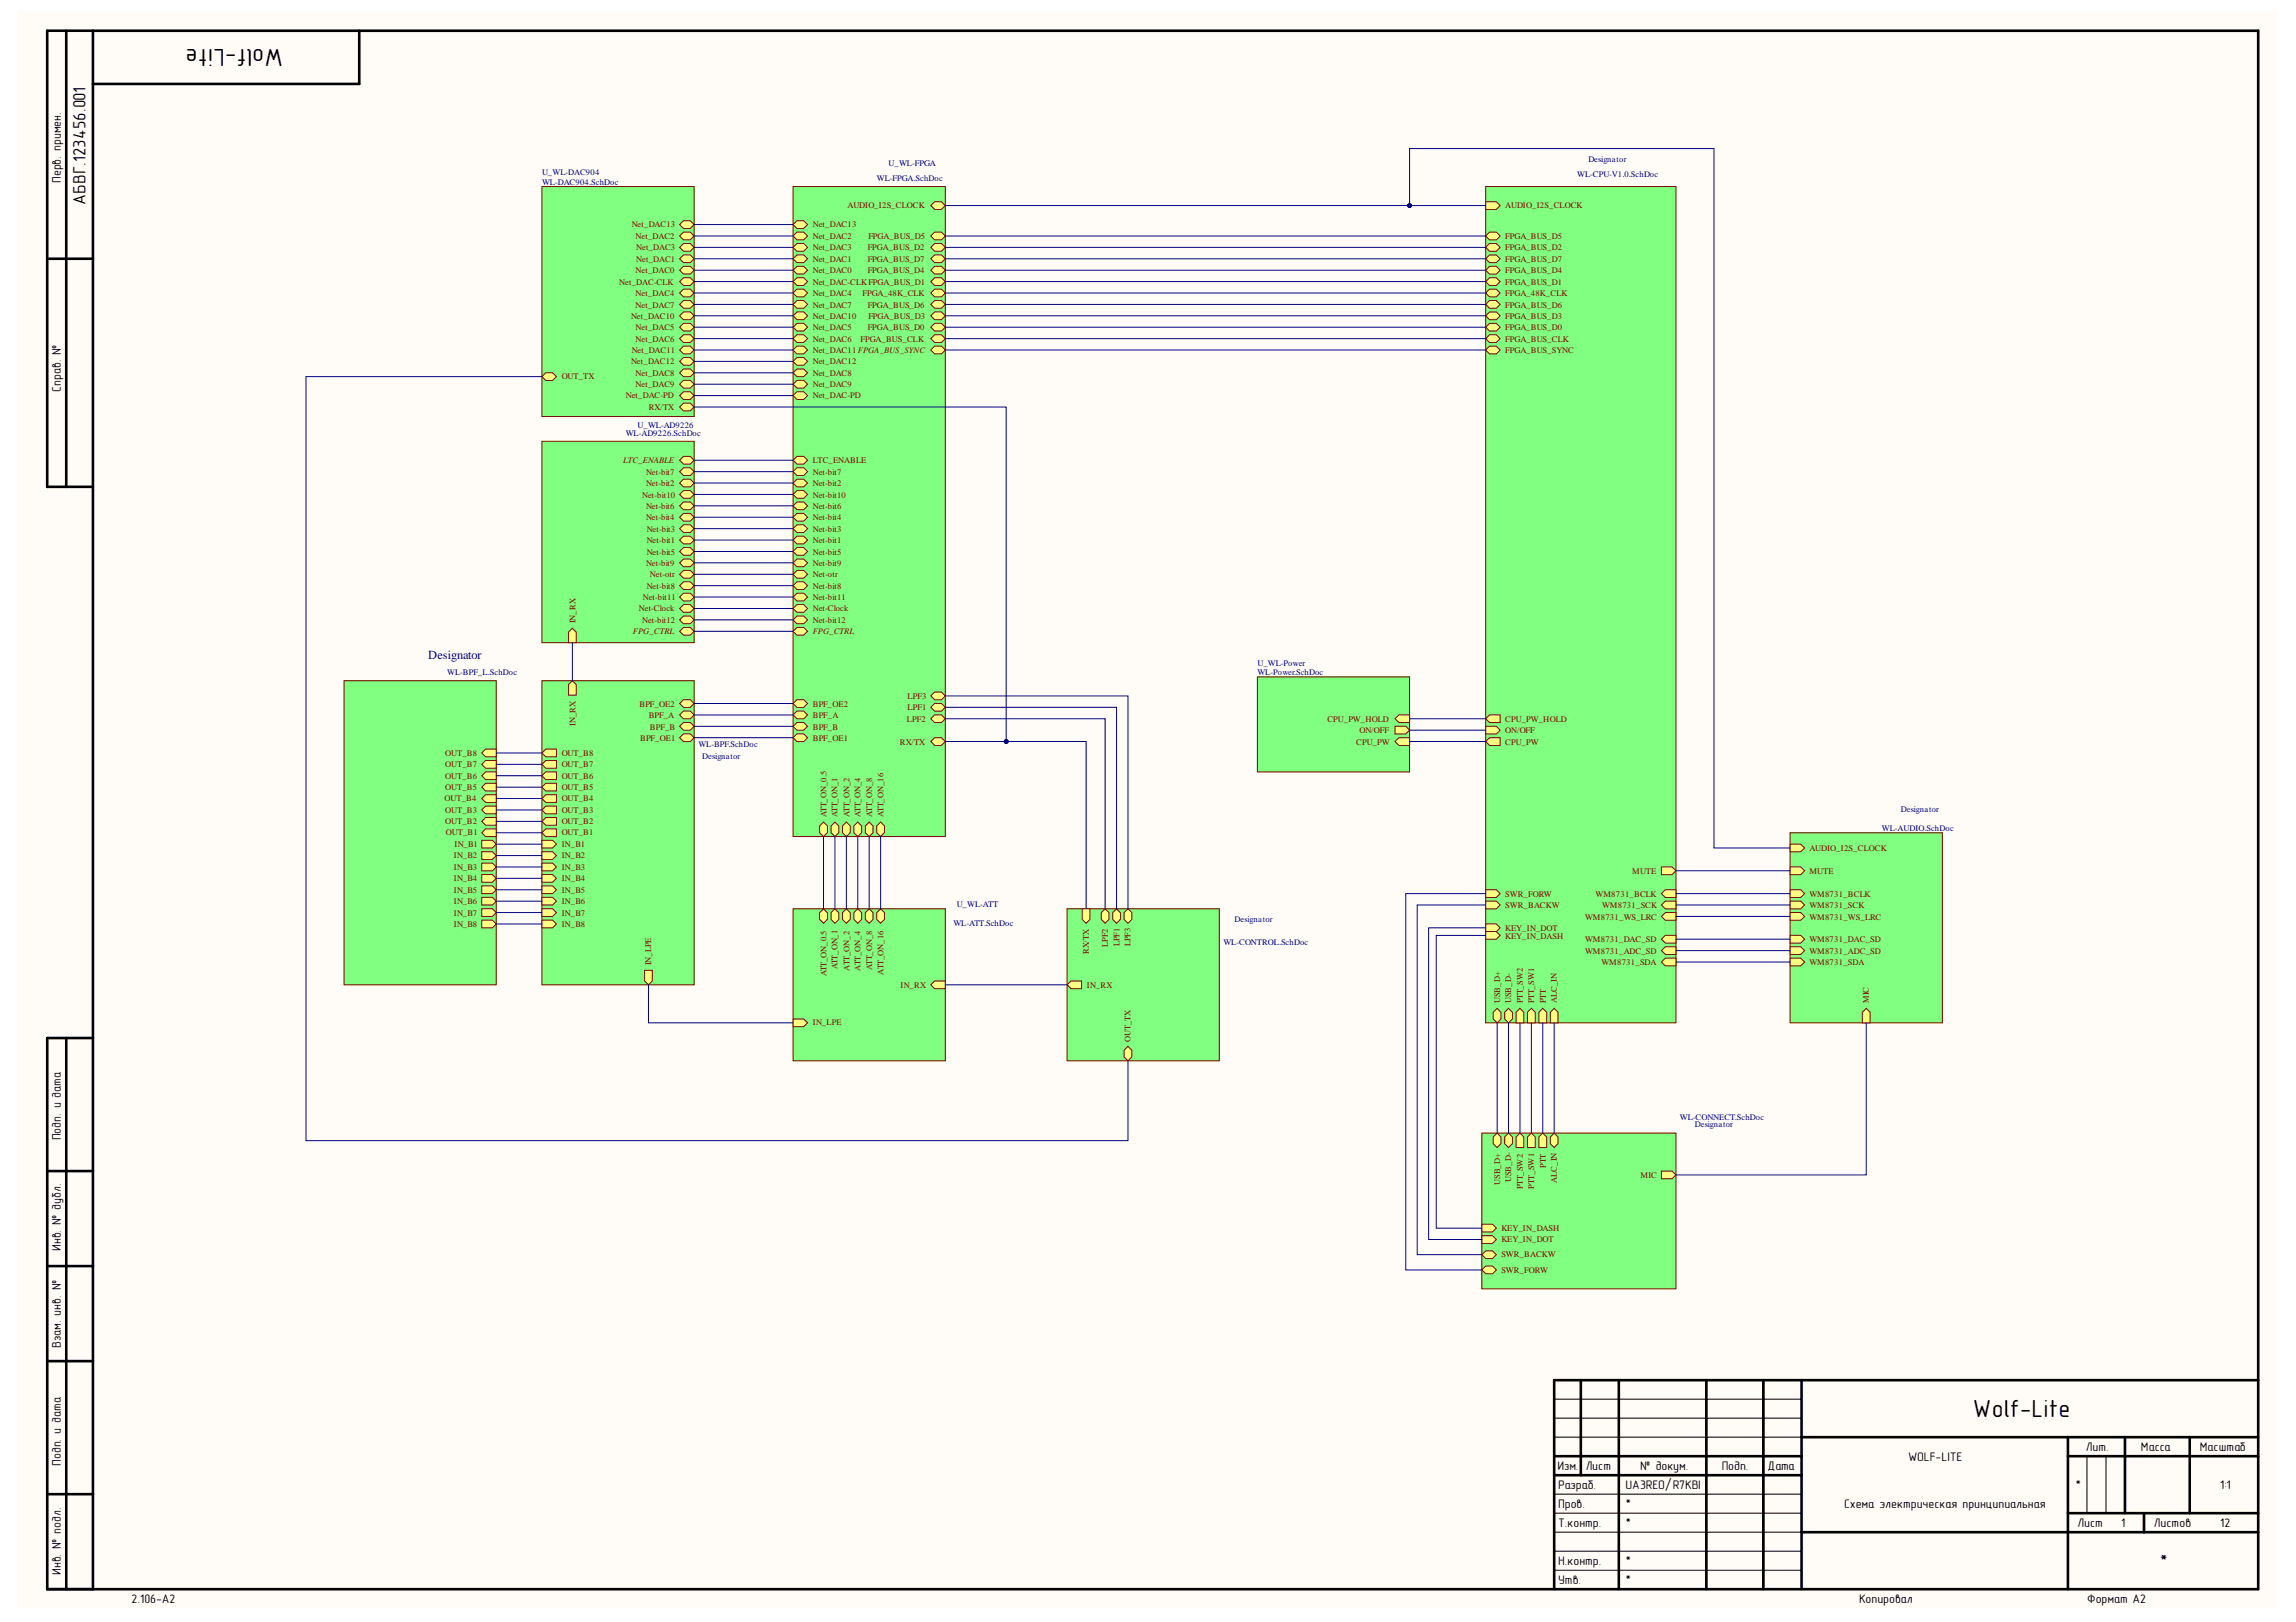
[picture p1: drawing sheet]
<svg xmlns="http://www.w3.org/2000/svg" width="297mm" height="210mm" viewBox="0 0 297 210" stroke-linecap="round" stroke-linejoin="round" font-family="sans-serif">
<defs><g id="words">
<g font-size="3.2">
<text x="36.6" y="6.3" transform="rotate(-180 36.6 6.3)">Wolf-Lite</text>
<text x="255.2" y="183.4">Wolf-Lite</text>
</g>
<g font-size="2.3">
<text x="11.1" y="26.5" transform="rotate(-90 11.1 26.5)">АБВГ.123456.001</text>
<text x="279.4" y="202.8">*</text>
</g>
<g font-size="1.6">
<text x="7.9" y="23.7" transform="rotate(-90 7.9 23.7)">Перв. примен.</text>
<text x="7.9" y="50.7" transform="rotate(-90 7.9 50.7)">Справ. №</text>
<text x="7.9" y="147.6" transform="rotate(-90 7.9 147.6)">Подп. и дата</text>
<text x="7.9" y="161.9" transform="rotate(-90 7.9 161.9)">Инв. № дубл.</text>
<text x="7.9" y="174.4" transform="rotate(-90 7.9 174.4)">Взам. инв. №</text>
<text x="7.9" y="189.7" transform="rotate(-90 7.9 189.7)">Подп. и дата</text>
<text x="201.5" y="190.2">Изм.</text>
<text x="205.2" y="190.2">Лист</text>
<text x="212.2" y="190.2">№ докум.</text>
<text x="222.7" y="190.2">Подп.</text>
<text x="228.7" y="190.2">Дата</text>
<text x="246.9" y="189">WOLF-LITE</text>
<text x="269.9" y="187.7">Лит.</text>
<text x="277" y="187.7">Масса</text>
<text x="284.6" y="187.7">Масштаб</text>
<text x="201.6" y="195.2">Пров.</text>
<text x="201.6" y="197.6">Т.контр.</text>
<text x="201.6" y="192.6">Разраб.</text>
<text x="210.3" y="195.2">*</text>
<text x="210.3" y="197.6">*</text>
<text x="210.3" y="192.6">UA3REO/R7KBI</text>
<text x="238.6" y="195.2">Схема электрическая принципиальная</text>
<text x="268.5" y="192.6">*</text>
<text x="268.8" y="197.6">Лист</text>
<text x="274.4" y="197.6">1</text>
<text x="278.7" y="197.6">Листов</text>
<text x="287.2" y="197.6">12</text>
<text x="287.2" y="192.6">1:1</text>
<text x="7.9" y="203.8" transform="rotate(-90 7.9 203.8)">Инв. № подл.</text>
<text x="201.6" y="202.5">Н.контр.</text>
<text x="210.3" y="202.5">*</text>
<text x="17" y="207.4">2.106-A2</text>
<text x="201.6" y="205">Утв.</text>
<text x="210.3" y="205">*</text>
<text x="240.5" y="207.4">Копировал</text>
<text x="270" y="207.4">Формат А2</text>
</g>
<text font-size="1.6" fill="#000080" x="55.4" y="85.3">Designator</text>
<g font-size="1.1" fill="#000080">
<text x="70.1" y="22.7">U_WL-DAC904</text>
<text x="70.1" y="23.9">WL-DAC904.SchDoc</text>
<text x="113.4" y="23.4">WL-FPGA.SchDoc</text>
<text x="115" y="21.5">U_WL-FPGA</text>
<text x="204.1" y="22.9">WL-CPU-V1.0.SchDoc</text>
<text x="205.5" y="21">Designator</text>
<text x="81" y="56.4">WL-AD9226.SchDoc</text>
<text x="82.5" y="55.4">U_WL-AD9226</text>
<text x="57.9" y="87.3">WL-BPF_L.SchDoc</text>
<text x="162.7" y="86.1">U_WL-Power</text>
<text x="162.7" y="87.3">WL-Power.SchDoc</text>
<text x="90.4" y="96.7">WL-BPF.SchDoc</text>
<text x="90.9" y="98.2">Designator</text>
<text x="243.5" y="107.5">WL-AUDIO.SchDoc</text>
<text x="245.9" y="105.1">Designator</text>
<text x="123.3" y="119.9">WL-ATT.SchDoc</text>
<text x="123.8" y="117.3">U_WL-ATT</text>
<text x="159.7" y="119.4">Designator</text>
<text x="158.3" y="122.3">WL-CONTROL.SchDoc</text>
<text x="217.3" y="144.9">WL-CONNECT.SchDoc</text>
<text x="219.3" y="145.9">Designator</text>
</g>
<g font-size="1.1" fill="#800000">
<text x="81.7" y="29.4">Net_DAC13</text>
<text x="105.2" y="29.4">Net_DAC13</text>
<text x="109.6" y="27">AUDIO_I2S_CLOCK</text>
<text x="194.7" y="27">AUDIO_I2S_CLOCK</text>
<text x="82.2" y="30.9">Net_DAC2</text>
<text x="82.2" y="35.3">Net_DAC0</text>
<text x="82.3" y="32.4">Net_DAC3</text>
<text x="82.3" y="33.9">Net_DAC1</text>
<text x="105.2" y="30.9">Net_DAC2</text>
<text x="105.2" y="32.4">Net_DAC3</text>
<text x="105.2" y="33.9">Net_DAC1</text>
<text x="105.2" y="35.3">Net_DAC0</text>
<text x="112.3" y="32.4">FPGA_BUS_D2</text>
<text x="112.3" y="33.9">FPGA_BUS_D7</text>
<text x="112.3" y="35.3">FPGA_BUS_D4</text>
<text x="112.3" y="30.9">FPGA_BUS_D5</text>
<text x="194.7" y="30.9">FPGA_BUS_D5</text>
<text x="194.7" y="32.4">FPGA_BUS_D2</text>
<text x="194.7" y="33.9">FPGA_BUS_D7</text>
<text x="194.7" y="35.3">FPGA_BUS_D4</text>
<text x="80.1" y="36.9">Net_DAC-CLK</text>
<text x="81.6" y="41.2">Net_DAC10</text>
<text x="82.2" y="38.3">Net_DAC4</text>
<text x="82.2" y="39.8">Net_DAC7</text>
<text x="105.2" y="36.9">Net_DAC-CLKFPGA_BUS_D1</text>
<text x="105.2" y="38.3">Net_DAC4</text>
<text x="105.2" y="39.8">Net_DAC7</text>
<text x="105.2" y="41.2">Net_DAC10</text>
<text x="111.6" y="38.3">FPGA_48K_CLK</text>
<text x="112.3" y="39.8">FPGA_BUS_D6</text>
<text x="112.3" y="41.2">FPGA_BUS_D3</text>
<text x="194.7" y="36.9">FPGA_BUS_D1</text>
<text x="194.7" y="38.3">FPGA_48K_CLK</text>
<text x="194.7" y="39.8">FPGA_BUS_D6</text>
<text x="194.7" y="41.2">FPGA_BUS_D3</text>
<text x="81.6" y="47.2">Net_DAC12</text>
<text x="81.7" y="45.6">Net_DAC11</text>
<text x="82.2" y="42.7">Net_DAC5</text>
<text x="82.2" y="44.2">Net_DAC6</text>
<text x="105.2" y="42.7">Net_DAC5</text>
<text x="105.2" y="44.2">Net_DAC6</text>
<text x="105.2" y="45.6">Net_DAC11 FPGA_BUS_SYNC</text>
<text x="105.2" y="47.2">Net_DAC12</text>
<text x="111.3" y="44.2">FPGA_BUS_CLK</text>
<text x="112.3" y="42.7">FPGA_BUS_D0</text>
<text x="194.7" y="42.7">FPGA_BUS_D0</text>
<text x="194.7" y="44.2">FPGA_BUS_CLK</text>
<text x="194.7" y="45.6">FPGA_BUS_SYNC</text>
<text x="72.7" y="49.1">OUT_TX</text>
<text x="81" y="51.6">Net_DAC-PD</text>
<text x="82.2" y="48.6">Net_DAC8</text>
<text x="82.2" y="50.1">Net_DAC9</text>
<text x="83.9" y="53.1">RX/TX</text>
<text x="105.2" y="48.6">Net_DAC8</text>
<text x="105.2" y="50.1">Net_DAC9</text>
<text x="105.2" y="51.6">Net_DAC-PD</text>
<text x="80.6" y="59.9">LTC_ENABLE</text>
<text x="105.2" y="59.9">LTC_ENABLE</text>
<text x="83.1" y="64.4">Net-bit10</text>
<text x="83.6" y="61.4">Net-bit7</text>
<text x="83.6" y="62.9">Net-bit2</text>
<text x="83.6" y="65.8">Net-bit6</text>
<text x="105.2" y="61.4">Net-bit7</text>
<text x="105.2" y="62.9">Net-bit2</text>
<text x="105.2" y="64.4">Net-bit10</text>
<text x="105.2" y="65.8">Net-bit6</text>
<text x="83.6" y="67.3">Net-bit4</text>
<text x="83.7" y="68.8">Net-bit3</text>
<text x="83.7" y="70.2">Net-bit1</text>
<text x="83.7" y="71.8">Net-bit5</text>
<text x="105.2" y="67.3">Net-bit4</text>
<text x="105.2" y="68.8">Net-bit3</text>
<text x="105.2" y="70.2">Net-bit1</text>
<text x="105.2" y="71.8">Net-bit5</text>
<text x="83.2" y="77.7">Net-bit11</text>
<text x="83.6" y="73.2">Net-bit9</text>
<text x="83.7" y="76.2">Net-bit8</text>
<text x="84.1" y="74.7">Net-otr</text>
<text x="105.2" y="73.2">Net-bit9</text>
<text x="105.2" y="74.7">Net-otr</text>
<text x="105.2" y="76.2">Net-bit8</text>
<text x="105.2" y="77.7">Net-bit11</text>
<text x="74.4" y="80.6" transform="rotate(-90 74.4 80.6)">IN_RX</text>
<text x="81.9" y="82.1">FPG_CTRL</text>
<text x="82.7" y="79.1">Net-Clock</text>
<text x="83.1" y="80.6">Net-bit12</text>
<text x="105.2" y="79.1">Net-Clock</text>
<text x="105.2" y="80.6">Net-bit12</text>
<text x="105.2" y="82.1">FPG_CTRL</text>
<text x="74.4" y="93.9" transform="rotate(-90 74.4 93.9)">IN_RX</text>
<text x="82.7" y="91.5">BPF_OE2</text>
<text x="82.8" y="95.9">BPF_OE1</text>
<text x="83.9" y="92.9">BPF_A</text>
<text x="84.1" y="94.4">BPF_B</text>
<text x="105.2" y="91.5">BPF_OE2</text>
<text x="105.2" y="92.9">BPF_A</text>
<text x="105.2" y="94.4">BPF_B</text>
<text x="105.2" y="95.9">BPF_OE1</text>
<text x="117.3" y="93.4">LPF2</text>
<text x="117.4" y="91.9">LPF1</text>
<text x="117.4" y="90.4">LPF3</text>
<text x="171.7" y="93.4">CPU_PW_HOLD</text>
<text x="175.9" y="94.8">ON/OFF</text>
<text x="194.7" y="93.4">CPU_PW_HOLD</text>
<text x="194.7" y="94.8">ON/OFF</text>
<text x="57.6" y="99.3">OUT_B7</text>
<text x="57.6" y="100.8">OUT_B6</text>
<text x="57.6" y="97.8">OUT_B8</text>
<text x="72.7" y="97.8">OUT_B8</text>
<text x="72.7" y="99.3">OUT_B7</text>
<text x="72.7" y="100.8">OUT_B6</text>
<text x="116.4" y="96.4">RX/TX</text>
<text x="175.5" y="96.4">CPU_PW</text>
<text x="194.7" y="96.4">CPU_PW</text>
<text x="57.5" y="103.7">OUT_B4</text>
<text x="57.6" y="106.7">OUT_B2</text>
<text x="57.6" y="105.2">OUT_B3</text>
<text x="57.6" y="102.3">OUT_B5</text>
<text x="72.7" y="102.3">OUT_B5</text>
<text x="72.7" y="103.7">OUT_B4</text>
<text x="72.7" y="105.2">OUT_B3</text>
<text x="72.7" y="106.7">OUT_B2</text>
<text x="106.9" y="105.7" transform="rotate(-90 106.9 105.7)">ATT_ON_0.5</text>
<text x="108.4" y="105.7" transform="rotate(-90 108.4 105.7)">ATT_ON_1</text>
<text x="109.9" y="105.7" transform="rotate(-90 109.9 105.7)">ATT_ON_2</text>
<text x="111.3" y="105.7" transform="rotate(-90 111.3 105.7)">ATT_ON_4</text>
<text x="112.9" y="105.7" transform="rotate(-90 112.9 105.7)">ATT_ON_8</text>
<text x="114.3" y="105.7" transform="rotate(-90 114.3 105.7)">ATT_ON_16</text>
<text x="57.7" y="108.1">OUT_B1</text>
<text x="58.7" y="111.1">IN_B2</text>
<text x="58.7" y="112.6">IN_B3</text>
<text x="58.8" y="109.6">IN_B1</text>
<text x="72.7" y="108.1">OUT_B1</text>
<text x="72.7" y="109.6">IN_B1</text>
<text x="72.7" y="111.1">IN_B2</text>
<text x="72.7" y="112.6">IN_B3</text>
<text x="211.2" y="113.1">MUTE</text>
<text x="234.1" y="113.1">MUTE</text>
<text x="234.1" y="110.1">AUDIO_I2S_CLOCK</text>
<text x="58.7" y="114">IN_B4</text>
<text x="58.7" y="118.5">IN_B7</text>
<text x="58.7" y="117">IN_B6</text>
<text x="58.7" y="115.5">IN_B5</text>
<text x="58.7" y="119.9">IN_B8</text>
<text x="72.7" y="114">IN_B4</text>
<text x="72.7" y="115.5">IN_B5</text>
<text x="72.7" y="117">IN_B6</text>
<text x="72.7" y="118.5">IN_B7</text>
<text x="72.7" y="119.9">IN_B8</text>
<text x="194.7" y="116.1">SWR_FORW</text>
<text x="194.7" y="117.5">SWR_BACKW</text>
<text x="205.1" y="119">WM8731_WS_LRC</text>
<text x="206.4" y="116.1">WM8731_BCLK</text>
<text x="207.3" y="117.5">WM8731_SCK</text>
<text x="234.1" y="116.1">WM8731_BCLK</text>
<text x="234.1" y="117.5">WM8731_SCK</text>
<text x="234.1" y="119">WM8731_WS_LRC</text>
<text x="84.3" y="124.9" transform="rotate(-90 84.3 124.9)">IN_LPE</text>
<text x="108.4" y="125.4" transform="rotate(-90 108.4 125.4)">ATT_ON_1</text>
<text x="109.9" y="125.6" transform="rotate(-90 109.9 125.6)">ATT_ON_2</text>
<text x="111.3" y="125.6" transform="rotate(-90 111.3 125.6)">ATT_ON_4</text>
<text x="112.9" y="125.5" transform="rotate(-90 112.9 125.5)">ATT_ON_8</text>
<text x="140.9" y="123.5" transform="rotate(-90 140.9 123.5)">RX/TX</text>
<text x="143.3" y="122.6" transform="rotate(-90 143.3 122.6)">LPF2</text>
<text x="144.8" y="122.5" transform="rotate(-90 144.8 122.5)">LPF1</text>
<text x="146.3" y="122.5" transform="rotate(-90 146.3 122.5)">LPF3</text>
<text x="194.7" y="120.5">KEY_IN_DOT</text>
<text x="194.7" y="121.5">KEY_IN_DASH</text>
<text x="205.1" y="121.9">WM8731_DAC_SD</text>
<text x="205.1" y="123.4">WM8731_ADC_SD</text>
<text x="207.2" y="124.8">WM8731_SDA</text>
<text x="234.1" y="121.9">WM8731_DAC_SD</text>
<text x="234.1" y="123.4">WM8731_ADC_SD</text>
<text x="234.1" y="124.8">WM8731_SDA</text>
<text x="106.9" y="126.4" transform="rotate(-90 106.9 126.4)">ATT_ON_0.5</text>
<text x="114.3" y="126.1" transform="rotate(-90 114.3 126.1)">ATT_ON_16</text>
<text x="116.5" y="127.8">IN_RX</text>
<text x="140.6" y="127.8">IN_RX</text>
<text x="194.1" y="129.8" transform="rotate(-90 194.1 129.8)">USB_D+</text>
<text x="195.5" y="129.8" transform="rotate(-90 195.5 129.8)">USB_D-</text>
<text x="197" y="129.8" transform="rotate(-90 197 129.8)">PTT_SW2</text>
<text x="198.5" y="129.8" transform="rotate(-90 198.5 129.8)">PTT_SW1</text>
<text x="200" y="129.8" transform="rotate(-90 200 129.8)">PTT</text>
<text x="201.4" y="129.8" transform="rotate(-90 201.4 129.8)">ALC_IN</text>
<text x="241.8" y="129.8" transform="rotate(-90 241.8 129.8)">MIC</text>
<text x="105.2" y="132.7">IN_LPE</text>
<text x="146.3" y="134.8" transform="rotate(-90 146.3 134.8)">OUT_TX</text>
<text x="194.1" y="153.3" transform="rotate(-90 194.1 153.3)">USB_D+</text>
<text x="195.5" y="153" transform="rotate(-90 195.5 153)">USB_D-</text>
<text x="197" y="153.9" transform="rotate(-90 197 153.9)">PTT_SW2</text>
<text x="198.5" y="153.8" transform="rotate(-90 198.5 153.8)">PTT_SW1</text>
<text x="200" y="151.1" transform="rotate(-90 200 151.1)">PTT</text>
<text x="201.4" y="153.1" transform="rotate(-90 201.4 153.1)">ALC_IN</text>
<text x="212.3" y="152.4">MIC</text>
<text x="194.2" y="159.3">KEY_IN_DASH</text>
<text x="194.2" y="160.8">KEY_IN_DOT</text>
<text x="194.2" y="164.7">SWR_FORW</text>
<text x="194.2" y="162.7">SWR_BACKW</text>
</g>
</g></defs>
<g fill="#fffcf8">
<path d="M2.2 1.5h292.4v206.6h-292.4z" fill-rule="evenodd"/>
<path d="M2.2 1.5h292.4v206.6h-292.4z" fill-rule="evenodd"/>
</g>
<g fill="none" stroke="#000" stroke-width=".34">
<path d="M8.6 4v59M12 4v201.7M46.5 4v6.9h-34.5M6.1 33.5h5.9M12 63h-5.9v-59h286v201.7h-286v-71.4h5.9M8.6 134.3v71.4M6.1 151.5h5.9M6.1 163.8h5.9M6.1 176.1h5.9M204.5 178.6v12.3M209.4 178.6v27.1M220.8 178.6v27.1"/>
<path d="M228.1 178.6v27.1M233.1 178.6v27.1M292.1 178.6h-91v27.1M6.1 193.4h5.9M201.1 188.4h32M201.1 190.9h32M233.1 186h59M233.1 198.3h59M267.5 188.4h24.6M267.5 186v19.7M267.5 195.8h24.6M274.9 186v9.8"/>
<path d="M277.4 195.8v2.5M283.3 186v9.8"/>
</g>
<path d="M201.1 198.3h32M201.1 195.8h32M201.1 193.4h32M201.1 186h32M201.1 183.5h32M201.1 181.1h32M270 188.4v7.4M272.5 188.4v7.4M201.1 203.2h32M201.1 200.7h32" fill="none" stroke="#000" stroke-width=".13"/>
<path d="M162.7 87.6h19.7v12.3h-19.7z" fill-rule="evenodd" fill="#80ff80"/>
<path d="M162.7 87.6h19.7v12.3h-19.7z" fill="none" stroke="#800000" stroke-width=".13"/>
<path d="M180.5 93l.5-.5h1.4v1h-1.4z" fill-rule="evenodd" fill="#ffff80"/>
<path d="M180.5 93l.5-.5h1.4v1h-1.4z" fill="none" stroke="#800000" stroke-width=".13"/>
<path d="M180.5 94h1.4l.5 .5-.5 .5h-1.4z" fill-rule="evenodd" fill="#ffff80"/>
<path d="M180.5 94h1.4l.5 .5-.5 .5h-1.4z" fill="none" stroke="#800000" stroke-width=".13"/>
<path d="M180.5 96l.5-.5h1.4v1h-1.4z" fill-rule="evenodd" fill="#ffff80"/>
<path d="M180.5 96l.5-.5h1.4v1h-1.4z" fill="none" stroke="#800000" stroke-width=".13"/>
<path d="M70.1 57.1h19.7v26.1h-19.7z" fill-rule="evenodd" fill="#80ff80"/>
<path d="M70.1 57.1h19.7v26.1h-19.7z" fill="none" stroke="#800000" stroke-width=".13"/>
<path d="M87.9 61l.5-.5h.9l.5 .5-.5 .5h-.9z" fill-rule="evenodd" fill="#ffff80"/>
<path d="M87.9 61l.5-.5h.9l.5 .5-.5 .5h-.9z" fill="none" stroke="#800000" stroke-width=".13"/>
<path d="M87.9 62.5l.5-.5h.9l.5 .5-.5 .5h-.9z" fill-rule="evenodd" fill="#ffff80"/>
<path d="M87.9 62.5l.5-.5h.9l.5 .5-.5 .5h-.9z" fill="none" stroke="#800000" stroke-width=".13"/>
<path d="M87.9 64l.5-.5h.9l.5 .5-.5 .5h-.9z" fill-rule="evenodd" fill="#ffff80"/>
<path d="M87.9 64l.5-.5h.9l.5 .5-.5 .5h-.9z" fill="none" stroke="#800000" stroke-width=".13"/>
<path d="M87.9 65.5l.5-.5h.9l.5 .5-.5 .5h-.9z" fill-rule="evenodd" fill="#ffff80"/>
<path d="M87.9 65.5l.5-.5h.9l.5 .5-.5 .5h-.9z" fill="none" stroke="#800000" stroke-width=".13"/>
<path d="M87.9 66.9l.5-.5h.9l.5 .5-.5 .5h-.9z" fill-rule="evenodd" fill="#ffff80"/>
<path d="M87.9 66.9l.5-.5h.9l.5 .5-.5 .5h-.9z" fill="none" stroke="#800000" stroke-width=".13"/>
<path d="M87.9 68.4l.5-.5h.9l.5 .5-.5 .5h-.9z" fill-rule="evenodd" fill="#ffff80"/>
<path d="M87.9 68.4l.5-.5h.9l.5 .5-.5 .5h-.9z" fill="none" stroke="#800000" stroke-width=".13"/>
<path d="M87.9 69.9l.5-.5h.9l.5 .5-.5 .5h-.9z" fill-rule="evenodd" fill="#ffff80"/>
<path d="M87.9 69.9l.5-.5h.9l.5 .5-.5 .5h-.9z" fill="none" stroke="#800000" stroke-width=".13"/>
<path d="M87.9 71.4l.5-.5h.9l.5 .5-.5 .5h-.9z" fill-rule="evenodd" fill="#ffff80"/>
<path d="M87.9 71.4l.5-.5h.9l.5 .5-.5 .5h-.9z" fill="none" stroke="#800000" stroke-width=".13"/>
<path d="M87.9 72.8l.5-.5h.9l.5 .5-.5 .5h-.9z" fill-rule="evenodd" fill="#ffff80"/>
<path d="M87.9 72.8l.5-.5h.9l.5 .5-.5 .5h-.9z" fill="none" stroke="#800000" stroke-width=".13"/>
<path d="M87.9 74.3l.5-.5h.9l.5 .5-.5 .5h-.9z" fill-rule="evenodd" fill="#ffff80"/>
<path d="M87.9 74.3l.5-.5h.9l.5 .5-.5 .5h-.9z" fill="none" stroke="#800000" stroke-width=".13"/>
<path d="M87.9 75.8l.5-.5h.9l.5 .5-.5 .5h-.9z" fill-rule="evenodd" fill="#ffff80"/>
<path d="M87.9 75.8l.5-.5h.9l.5 .5-.5 .5h-.9z" fill="none" stroke="#800000" stroke-width=".13"/>
<path d="M87.9 77.3l.5-.5h.9l.5 .5-.5 .5h-.9z" fill-rule="evenodd" fill="#ffff80"/>
<path d="M87.9 77.3l.5-.5h.9l.5 .5-.5 .5h-.9z" fill="none" stroke="#800000" stroke-width=".13"/>
<path d="M87.9 78.7l.5-.5h.9l.5 .5-.5 .5h-.9z" fill-rule="evenodd" fill="#ffff80"/>
<path d="M87.9 78.7l.5-.5h.9l.5 .5-.5 .5h-.9z" fill="none" stroke="#800000" stroke-width=".13"/>
<path d="M87.9 80.2l.5-.5h.9l.5 .5-.5 .5h-.9z" fill-rule="evenodd" fill="#ffff80"/>
<path d="M87.9 80.2l.5-.5h.9l.5 .5-.5 .5h-.9z" fill="none" stroke="#800000" stroke-width=".13"/>
<path d="M87.9 59.6l.5-.5h.9l.5 .5-.5 .5h-.9z" fill-rule="evenodd" fill="#ffff80"/>
<path d="M87.9 59.6l.5-.5h.9l.5 .5-.5 .5h-.9z" fill="none" stroke="#800000" stroke-width=".13"/>
<path d="M73.5 81.8l.5-.5 .5 .5v1.4h-1z" fill-rule="evenodd" fill="#ffff80"/>
<path d="M73.5 81.8l.5-.5 .5 .5v1.4h-1z" fill="none" stroke="#800000" stroke-width=".13"/>
<path d="M87.9 81.7l.5-.5h.9l.5 .5-.5 .5h-.9z" fill-rule="evenodd" fill="#ffff80"/>
<path d="M87.9 81.7l.5-.5h.9l.5 .5-.5 .5h-.9z" fill="none" stroke="#800000" stroke-width=".13"/>
<path d="M102.6 24.1h19.7v84.2h-19.7z" fill-rule="evenodd" fill="#80ff80"/>
<path d="M102.6 24.1h19.7v84.2h-19.7z" fill="none" stroke="#800000" stroke-width=".13"/>
<path d="M120.9 30h.9l.5 .5-.5 .5h-.9l-.5-.5z" fill-rule="evenodd" fill="#ffff80"/>
<path d="M120.9 30h.9l.5 .5-.5 .5h-.9l-.5-.5z" fill="none" stroke="#800000" stroke-width=".13"/>
<path d="M120.9 31.5h.9l.5 .5-.5 .5h-.9l-.5-.5z" fill-rule="evenodd" fill="#ffff80"/>
<path d="M120.9 31.5h.9l.5 .5-.5 .5h-.9l-.5-.5z" fill="none" stroke="#800000" stroke-width=".13"/>
<path d="M120.4 33.5l.5-.5h.9l.5 .5-.5 .5h-.9z" fill-rule="evenodd" fill="#ffff80"/>
<path d="M120.4 33.5l.5-.5h.9l.5 .5-.5 .5h-.9z" fill="none" stroke="#800000" stroke-width=".13"/>
<path d="M120.9 26.1h.9l.5 .5-.5 .5h-.9l-.5-.5z" fill-rule="evenodd" fill="#ffff80"/>
<path d="M120.9 26.1h.9l.5 .5-.5 .5h-.9l-.5-.5z" fill="none" stroke="#800000" stroke-width=".13"/>
<path d="M120.9 34.5h.9l.5 .5-.5 .5h-.9l-.5-.5z" fill-rule="evenodd" fill="#ffff80"/>
<path d="M120.9 34.5h.9l.5 .5-.5 .5h-.9l-.5-.5z" fill="none" stroke="#800000" stroke-width=".13"/>
<path d="M120.9 35.9h.9l.5 .5-.5 .5h-.9l-.5-.5z" fill-rule="evenodd" fill="#ffff80"/>
<path d="M120.9 35.9h.9l.5 .5-.5 .5h-.9l-.5-.5z" fill="none" stroke="#800000" stroke-width=".13"/>
<path d="M120.4 37.9l.5-.5h.9l.5 .5-.5 .5h-.9z" fill-rule="evenodd" fill="#ffff80"/>
<path d="M120.4 37.9l.5-.5h.9l.5 .5-.5 .5h-.9z" fill="none" stroke="#800000" stroke-width=".13"/>
<path d="M120.9 38.9h.9l.5 .5-.5 .5h-.9l-.5-.5z" fill-rule="evenodd" fill="#ffff80"/>
<path d="M120.9 38.9h.9l.5 .5-.5 .5h-.9l-.5-.5z" fill="none" stroke="#800000" stroke-width=".13"/>
<path d="M120.9 40.4h.9l.5 .5-.5 .5h-.9l-.5-.5z" fill-rule="evenodd" fill="#ffff80"/>
<path d="M120.9 40.4h.9l.5 .5-.5 .5h-.9l-.5-.5z" fill="none" stroke="#800000" stroke-width=".13"/>
<path d="M120.4 42.3l.5-.5h.9l.5 .5-.5 .5h-.9z" fill-rule="evenodd" fill="#ffff80"/>
<path d="M120.4 42.3l.5-.5h.9l.5 .5-.5 .5h-.9z" fill="none" stroke="#800000" stroke-width=".13"/>
<path d="M120.9 43.3h.9l.5 .5-.5 .5h-.9l-.5-.5z" fill-rule="evenodd" fill="#ffff80"/>
<path d="M120.9 43.3h.9l.5 .5-.5 .5h-.9l-.5-.5z" fill="none" stroke="#800000" stroke-width=".13"/>
<path d="M120.9 44.8h.9l.5 .5-.5 .5h-.9l-.5-.5z" fill-rule="evenodd" fill="#ffff80"/>
<path d="M120.9 44.8h.9l.5 .5-.5 .5h-.9l-.5-.5z" fill="none" stroke="#800000" stroke-width=".13"/>
<path d="M106 106.9l.5-.5 .5 .5v.9l-.5 .5-.5-.5z" fill-rule="evenodd" fill="#ffff80"/>
<path d="M106 106.9l.5-.5 .5 .5v.9l-.5 .5-.5-.5z" fill="none" stroke="#800000" stroke-width=".13"/>
<path d="M108 106.4l.5 .5v.9l-.5 .5-.5-.5v-.9z" fill-rule="evenodd" fill="#ffff80"/>
<path d="M108 106.4l.5 .5v.9l-.5 .5-.5-.5v-.9z" fill="none" stroke="#800000" stroke-width=".13"/>
<path d="M109 106.9l.5-.5 .5 .5v.9l-.5 .5-.5-.5z" fill-rule="evenodd" fill="#ffff80"/>
<path d="M109 106.9l.5-.5 .5 .5v.9l-.5 .5-.5-.5z" fill="none" stroke="#800000" stroke-width=".13"/>
<path d="M110.5 106.9l.5-.5 .5 .5v.9l-.5 .5-.5-.5z" fill-rule="evenodd" fill="#ffff80"/>
<path d="M110.5 106.9l.5-.5 .5 .5v.9l-.5 .5-.5-.5z" fill="none" stroke="#800000" stroke-width=".13"/>
<path d="M112.4 106.4l.5 .5v.9l-.5 .5-.5-.5v-.9z" fill-rule="evenodd" fill="#ffff80"/>
<path d="M112.4 106.4l.5 .5v.9l-.5 .5-.5-.5v-.9z" fill="none" stroke="#800000" stroke-width=".13"/>
<path d="M113.4 106.9l.5-.5 .5 .5v.9l-.5 .5-.5-.5z" fill-rule="evenodd" fill="#ffff80"/>
<path d="M113.4 106.9l.5-.5 .5 .5v.9l-.5 .5-.5-.5z" fill="none" stroke="#800000" stroke-width=".13"/>
<path d="M102.6 29.1l.5-.5h.9l.5 .5-.5 .5h-.9z" fill-rule="evenodd" fill="#ffff80"/>
<path d="M102.6 29.1l.5-.5h.9l.5 .5-.5 .5h-.9z" fill="none" stroke="#800000" stroke-width=".13"/>
<path d="M102.6 30.5l.5-.5h.9l.5 .5-.5 .5h-.9z" fill-rule="evenodd" fill="#ffff80"/>
<path d="M102.6 30.5l.5-.5h.9l.5 .5-.5 .5h-.9z" fill="none" stroke="#800000" stroke-width=".13"/>
<path d="M102.6 32l.5-.5h.9l.5 .5-.5 .5h-.9z" fill-rule="evenodd" fill="#ffff80"/>
<path d="M102.6 32l.5-.5h.9l.5 .5-.5 .5h-.9z" fill="none" stroke="#800000" stroke-width=".13"/>
<path d="M102.6 33.5l.5-.5h.9l.5 .5-.5 .5h-.9z" fill-rule="evenodd" fill="#ffff80"/>
<path d="M102.6 33.5l.5-.5h.9l.5 .5-.5 .5h-.9z" fill="none" stroke="#800000" stroke-width=".13"/>
<path d="M102.6 35l.5-.5h.9l.5 .5-.5 .5h-.9z" fill-rule="evenodd" fill="#ffff80"/>
<path d="M102.6 35l.5-.5h.9l.5 .5-.5 .5h-.9z" fill="none" stroke="#800000" stroke-width=".13"/>
<path d="M102.6 36.4l.5-.5h.9l.5 .5-.5 .5h-.9z" fill-rule="evenodd" fill="#ffff80"/>
<path d="M102.6 36.4l.5-.5h.9l.5 .5-.5 .5h-.9z" fill="none" stroke="#800000" stroke-width=".13"/>
<path d="M102.6 37.9l.5-.5h.9l.5 .5-.5 .5h-.9z" fill-rule="evenodd" fill="#ffff80"/>
<path d="M102.6 37.9l.5-.5h.9l.5 .5-.5 .5h-.9z" fill="none" stroke="#800000" stroke-width=".13"/>
<path d="M102.6 39.4l.5-.5h.9l.5 .5-.5 .5h-.9z" fill-rule="evenodd" fill="#ffff80"/>
<path d="M102.6 39.4l.5-.5h.9l.5 .5-.5 .5h-.9z" fill="none" stroke="#800000" stroke-width=".13"/>
<path d="M102.6 40.9l.5-.5h.9l.5 .5-.5 .5h-.9z" fill-rule="evenodd" fill="#ffff80"/>
<path d="M102.6 40.9l.5-.5h.9l.5 .5-.5 .5h-.9z" fill="none" stroke="#800000" stroke-width=".13"/>
<path d="M102.6 42.3l.5-.5h.9l.5 .5-.5 .5h-.9z" fill-rule="evenodd" fill="#ffff80"/>
<path d="M102.6 42.3l.5-.5h.9l.5 .5-.5 .5h-.9z" fill="none" stroke="#800000" stroke-width=".13"/>
<path d="M102.6 43.8l.5-.5h.9l.5 .5-.5 .5h-.9z" fill-rule="evenodd" fill="#ffff80"/>
<path d="M102.6 43.8l.5-.5h.9l.5 .5-.5 .5h-.9z" fill="none" stroke="#800000" stroke-width=".13"/>
<path d="M102.6 45.3l.5-.5h.9l.5 .5-.5 .5h-.9z" fill-rule="evenodd" fill="#ffff80"/>
<path d="M102.6 45.3l.5-.5h.9l.5 .5-.5 .5h-.9z" fill="none" stroke="#800000" stroke-width=".13"/>
<path d="M102.6 46.8l.5-.5h.9l.5 .5-.5 .5h-.9z" fill-rule="evenodd" fill="#ffff80"/>
<path d="M102.6 46.8l.5-.5h.9l.5 .5-.5 .5h-.9z" fill="none" stroke="#800000" stroke-width=".13"/>
<path d="M102.6 48.2l.5-.5h.9l.5 .5-.5 .5h-.9z" fill-rule="evenodd" fill="#ffff80"/>
<path d="M102.6 48.2l.5-.5h.9l.5 .5-.5 .5h-.9z" fill="none" stroke="#800000" stroke-width=".13"/>
<path d="M102.6 49.7l.5-.5h.9l.5 .5-.5 .5h-.9z" fill-rule="evenodd" fill="#ffff80"/>
<path d="M102.6 49.7l.5-.5h.9l.5 .5-.5 .5h-.9z" fill="none" stroke="#800000" stroke-width=".13"/>
<path d="M102.6 61l.5-.5h.9l.5 .5-.5 .5h-.9z" fill-rule="evenodd" fill="#ffff80"/>
<path d="M102.6 61l.5-.5h.9l.5 .5-.5 .5h-.9z" fill="none" stroke="#800000" stroke-width=".13"/>
<path d="M102.6 62.5l.5-.5h.9l.5 .5-.5 .5h-.9z" fill-rule="evenodd" fill="#ffff80"/>
<path d="M102.6 62.5l.5-.5h.9l.5 .5-.5 .5h-.9z" fill="none" stroke="#800000" stroke-width=".13"/>
<path d="M102.6 64l.5-.5h.9l.5 .5-.5 .5h-.9z" fill-rule="evenodd" fill="#ffff80"/>
<path d="M102.6 64l.5-.5h.9l.5 .5-.5 .5h-.9z" fill="none" stroke="#800000" stroke-width=".13"/>
<path d="M102.6 65.5l.5-.5h.9l.5 .5-.5 .5h-.9z" fill-rule="evenodd" fill="#ffff80"/>
<path d="M102.6 65.5l.5-.5h.9l.5 .5-.5 .5h-.9z" fill="none" stroke="#800000" stroke-width=".13"/>
<path d="M102.6 66.9l.5-.5h.9l.5 .5-.5 .5h-.9z" fill-rule="evenodd" fill="#ffff80"/>
<path d="M102.6 66.9l.5-.5h.9l.5 .5-.5 .5h-.9z" fill="none" stroke="#800000" stroke-width=".13"/>
<path d="M102.6 68.4l.5-.5h.9l.5 .5-.5 .5h-.9z" fill-rule="evenodd" fill="#ffff80"/>
<path d="M102.6 68.4l.5-.5h.9l.5 .5-.5 .5h-.9z" fill="none" stroke="#800000" stroke-width=".13"/>
<path d="M102.6 69.9l.5-.5h.9l.5 .5-.5 .5h-.9z" fill-rule="evenodd" fill="#ffff80"/>
<path d="M102.6 69.9l.5-.5h.9l.5 .5-.5 .5h-.9z" fill="none" stroke="#800000" stroke-width=".13"/>
<path d="M102.6 71.4l.5-.5h.9l.5 .5-.5 .5h-.9z" fill-rule="evenodd" fill="#ffff80"/>
<path d="M102.6 71.4l.5-.5h.9l.5 .5-.5 .5h-.9z" fill="none" stroke="#800000" stroke-width=".13"/>
<path d="M102.6 72.8l.5-.5h.9l.5 .5-.5 .5h-.9z" fill-rule="evenodd" fill="#ffff80"/>
<path d="M102.6 72.8l.5-.5h.9l.5 .5-.5 .5h-.9z" fill="none" stroke="#800000" stroke-width=".13"/>
<path d="M102.6 74.3l.5-.5h.9l.5 .5-.5 .5h-.9z" fill-rule="evenodd" fill="#ffff80"/>
<path d="M102.6 74.3l.5-.5h.9l.5 .5-.5 .5h-.9z" fill="none" stroke="#800000" stroke-width=".13"/>
<path d="M102.6 75.8l.5-.5h.9l.5 .5-.5 .5h-.9z" fill-rule="evenodd" fill="#ffff80"/>
<path d="M102.6 75.8l.5-.5h.9l.5 .5-.5 .5h-.9z" fill="none" stroke="#800000" stroke-width=".13"/>
<path d="M102.6 77.3l.5-.5h.9l.5 .5-.5 .5h-.9z" fill-rule="evenodd" fill="#ffff80"/>
<path d="M102.6 77.3l.5-.5h.9l.5 .5-.5 .5h-.9z" fill="none" stroke="#800000" stroke-width=".13"/>
<path d="M102.6 78.7l.5-.5h.9l.5 .5-.5 .5h-.9z" fill-rule="evenodd" fill="#ffff80"/>
<path d="M102.6 78.7l.5-.5h.9l.5 .5-.5 .5h-.9z" fill="none" stroke="#800000" stroke-width=".13"/>
<path d="M102.6 80.2l.5-.5h.9l.5 .5-.5 .5h-.9z" fill-rule="evenodd" fill="#ffff80"/>
<path d="M102.6 80.2l.5-.5h.9l.5 .5-.5 .5h-.9z" fill="none" stroke="#800000" stroke-width=".13"/>
<path d="M102.6 91l.5-.5h.9l.5 .5-.5 .5h-.9z" fill-rule="evenodd" fill="#ffff80"/>
<path d="M102.6 91l.5-.5h.9l.5 .5-.5 .5h-.9z" fill="none" stroke="#800000" stroke-width=".13"/>
<path d="M102.6 92.5l.5-.5h.9l.5 .5-.5 .5h-.9z" fill-rule="evenodd" fill="#ffff80"/>
<path d="M102.6 92.5l.5-.5h.9l.5 .5-.5 .5h-.9z" fill="none" stroke="#800000" stroke-width=".13"/>
<path d="M102.6 94l.5-.5h.9l.5 .5-.5 .5h-.9z" fill-rule="evenodd" fill="#ffff80"/>
<path d="M102.6 94l.5-.5h.9l.5 .5-.5 .5h-.9z" fill="none" stroke="#800000" stroke-width=".13"/>
<path d="M102.6 95.5l.5-.5h.9l.5 .5-.5 .5h-.9z" fill-rule="evenodd" fill="#ffff80"/>
<path d="M102.6 95.5l.5-.5h.9l.5 .5-.5 .5h-.9z" fill="none" stroke="#800000" stroke-width=".13"/>
<path d="M120.9 92.5h.9l.5 .5-.5 .5h-.9l-.5-.5z" fill-rule="evenodd" fill="#ffff80"/>
<path d="M120.9 92.5h.9l.5 .5-.5 .5h-.9l-.5-.5z" fill="none" stroke="#800000" stroke-width=".13"/>
<path d="M120.4 91.5l.5-.5h.9l.5 .5-.5 .5h-.9z" fill-rule="evenodd" fill="#ffff80"/>
<path d="M120.4 91.5l.5-.5h.9l.5 .5-.5 .5h-.9z" fill="none" stroke="#800000" stroke-width=".13"/>
<path d="M120.4 90.1l.5-.5h.9l.5 .5-.5 .5h-.9z" fill-rule="evenodd" fill="#ffff80"/>
<path d="M120.4 90.1l.5-.5h.9l.5 .5-.5 .5h-.9z" fill="none" stroke="#800000" stroke-width=".13"/>
<path d="M102.6 51.2l.5-.5h.9l.5 .5-.5 .5h-.9z" fill-rule="evenodd" fill="#ffff80"/>
<path d="M102.6 51.2l.5-.5h.9l.5 .5-.5 .5h-.9z" fill="none" stroke="#800000" stroke-width=".13"/>
<path d="M120.4 96l.5-.5h.9l.5 .5-.5 .5h-.9z" fill-rule="evenodd" fill="#ffff80"/>
<path d="M120.4 96l.5-.5h.9l.5 .5-.5 .5h-.9z" fill="none" stroke="#800000" stroke-width=".13"/>
<path d="M102.6 59.6l.5-.5h.9l.5 .5-.5 .5h-.9z" fill-rule="evenodd" fill="#ffff80"/>
<path d="M102.6 59.6l.5-.5h.9l.5 .5-.5 .5h-.9z" fill="none" stroke="#800000" stroke-width=".13"/>
<path d="M102.6 81.7l.5-.5h.9l.5 .5-.5 .5h-.9z" fill-rule="evenodd" fill="#ffff80"/>
<path d="M102.6 81.7l.5-.5h.9l.5 .5-.5 .5h-.9z" fill="none" stroke="#800000" stroke-width=".13"/>
<path d="M70.1 24.1h19.7v29.8h-19.7z" fill-rule="evenodd" fill="#80ff80"/>
<path d="M70.1 24.1h19.7v29.8h-19.7z" fill="none" stroke="#800000" stroke-width=".13"/>
<path d="M87.9 29.1l.5-.5h.9l.5 .5-.5 .5h-.9z" fill-rule="evenodd" fill="#ffff80"/>
<path d="M87.9 29.1l.5-.5h.9l.5 .5-.5 .5h-.9z" fill="none" stroke="#800000" stroke-width=".13"/>
<path d="M87.9 30.5l.5-.5h.9l.5 .5-.5 .5h-.9z" fill-rule="evenodd" fill="#ffff80"/>
<path d="M87.9 30.5l.5-.5h.9l.5 .5-.5 .5h-.9z" fill="none" stroke="#800000" stroke-width=".13"/>
<path d="M87.9 32l.5-.5h.9l.5 .5-.5 .5h-.9z" fill-rule="evenodd" fill="#ffff80"/>
<path d="M87.9 32l.5-.5h.9l.5 .5-.5 .5h-.9z" fill="none" stroke="#800000" stroke-width=".13"/>
<path d="M87.9 33.5l.5-.5h.9l.5 .5-.5 .5h-.9z" fill-rule="evenodd" fill="#ffff80"/>
<path d="M87.9 33.5l.5-.5h.9l.5 .5-.5 .5h-.9z" fill="none" stroke="#800000" stroke-width=".13"/>
<path d="M87.9 35l.5-.5h.9l.5 .5-.5 .5h-.9z" fill-rule="evenodd" fill="#ffff80"/>
<path d="M87.9 35l.5-.5h.9l.5 .5-.5 .5h-.9z" fill="none" stroke="#800000" stroke-width=".13"/>
<path d="M87.9 36.4l.5-.5h.9l.5 .5-.5 .5h-.9z" fill-rule="evenodd" fill="#ffff80"/>
<path d="M87.9 36.4l.5-.5h.9l.5 .5-.5 .5h-.9z" fill="none" stroke="#800000" stroke-width=".13"/>
<path d="M87.9 37.9l.5-.5h.9l.5 .5-.5 .5h-.9z" fill-rule="evenodd" fill="#ffff80"/>
<path d="M87.9 37.9l.5-.5h.9l.5 .5-.5 .5h-.9z" fill="none" stroke="#800000" stroke-width=".13"/>
<path d="M87.9 39.4l.5-.5h.9l.5 .5-.5 .5h-.9z" fill-rule="evenodd" fill="#ffff80"/>
<path d="M87.9 39.4l.5-.5h.9l.5 .5-.5 .5h-.9z" fill="none" stroke="#800000" stroke-width=".13"/>
<path d="M87.9 40.9l.5-.5h.9l.5 .5-.5 .5h-.9z" fill-rule="evenodd" fill="#ffff80"/>
<path d="M87.9 40.9l.5-.5h.9l.5 .5-.5 .5h-.9z" fill="none" stroke="#800000" stroke-width=".13"/>
<path d="M87.9 42.3l.5-.5h.9l.5 .5-.5 .5h-.9z" fill-rule="evenodd" fill="#ffff80"/>
<path d="M87.9 42.3l.5-.5h.9l.5 .5-.5 .5h-.9z" fill="none" stroke="#800000" stroke-width=".13"/>
<path d="M87.9 43.8l.5-.5h.9l.5 .5-.5 .5h-.9z" fill-rule="evenodd" fill="#ffff80"/>
<path d="M87.9 43.8l.5-.5h.9l.5 .5-.5 .5h-.9z" fill="none" stroke="#800000" stroke-width=".13"/>
<path d="M87.9 45.3l.5-.5h.9l.5 .5-.5 .5h-.9z" fill-rule="evenodd" fill="#ffff80"/>
<path d="M87.9 45.3l.5-.5h.9l.5 .5-.5 .5h-.9z" fill="none" stroke="#800000" stroke-width=".13"/>
<path d="M87.9 46.8l.5-.5h.9l.5 .5-.5 .5h-.9z" fill-rule="evenodd" fill="#ffff80"/>
<path d="M87.9 46.8l.5-.5h.9l.5 .5-.5 .5h-.9z" fill="none" stroke="#800000" stroke-width=".13"/>
<path d="M87.9 48.2l.5-.5h.9l.5 .5-.5 .5h-.9z" fill-rule="evenodd" fill="#ffff80"/>
<path d="M87.9 48.2l.5-.5h.9l.5 .5-.5 .5h-.9z" fill="none" stroke="#800000" stroke-width=".13"/>
<path d="M87.9 49.7l.5-.5h.9l.5 .5-.5 .5h-.9z" fill-rule="evenodd" fill="#ffff80"/>
<path d="M87.9 49.7l.5-.5h.9l.5 .5-.5 .5h-.9z" fill="none" stroke="#800000" stroke-width=".13"/>
<path d="M70.6 48.2h.9l.5 .5-.5 .5h-.9l-.5-.5z" fill-rule="evenodd" fill="#ffff80"/>
<path d="M70.6 48.2h.9l.5 .5-.5 .5h-.9l-.5-.5z" fill="none" stroke="#800000" stroke-width=".13"/>
<path d="M87.9 51.2l.5-.5h.9l.5 .5-.5 .5h-.9z" fill-rule="evenodd" fill="#ffff80"/>
<path d="M87.9 51.2l.5-.5h.9l.5 .5-.5 .5h-.9z" fill="none" stroke="#800000" stroke-width=".13"/>
<path d="M87.9 52.7l.5-.5h.9l.5 .5-.5 .5h-.9z" fill-rule="evenodd" fill="#ffff80"/>
<path d="M87.9 52.7l.5-.5h.9l.5 .5-.5 .5h-.9z" fill="none" stroke="#800000" stroke-width=".13"/>
<path d="M102.6 117.6h19.7v19.7h-19.7z" fill-rule="evenodd" fill="#80ff80"/>
<path d="M102.6 117.6h19.7v19.7h-19.7z" fill="none" stroke="#800000" stroke-width=".13"/>
<path d="M108 117.6l.5 .5v.9l-.5 .5-.5-.5v-.9z" fill-rule="evenodd" fill="#ffff80"/>
<path d="M108 117.6l.5 .5v.9l-.5 .5-.5-.5v-.9z" fill="none" stroke="#800000" stroke-width=".13"/>
<path d="M109 118.1l.5-.5 .5 .5v.9l-.5 .5-.5-.5z" fill-rule="evenodd" fill="#ffff80"/>
<path d="M109 118.1l.5-.5 .5 .5v.9l-.5 .5-.5-.5z" fill="none" stroke="#800000" stroke-width=".13"/>
<path d="M113.4 118.1l.5-.5 .5 .5v.9l-.5 .5-.5-.5z" fill-rule="evenodd" fill="#ffff80"/>
<path d="M113.4 118.1l.5-.5 .5 .5v.9l-.5 .5-.5-.5z" fill="none" stroke="#800000" stroke-width=".13"/>
<path d="M112.4 117.6l.5 .5v.9l-.5 .5-.5-.5v-.9z" fill-rule="evenodd" fill="#ffff80"/>
<path d="M112.4 117.6l.5 .5v.9l-.5 .5-.5-.5v-.9z" fill="none" stroke="#800000" stroke-width=".13"/>
<path d="M110.5 118.1l.5-.5 .5 .5v.9l-.5 .5-.5-.5z" fill-rule="evenodd" fill="#ffff80"/>
<path d="M110.5 118.1l.5-.5 .5 .5v.9l-.5 .5-.5-.5z" fill="none" stroke="#800000" stroke-width=".13"/>
<path d="M106 118.1l.5-.5 .5 .5v.9l-.5 .5-.5-.5z" fill-rule="evenodd" fill="#ffff80"/>
<path d="M106 118.1l.5-.5 .5 .5v.9l-.5 .5-.5-.5z" fill="none" stroke="#800000" stroke-width=".13"/>
<path d="M102.6 131.9h1.4l.5 .5-.5 .5h-1.4z" fill-rule="evenodd" fill="#ffff80"/>
<path d="M102.6 131.9h1.4l.5 .5-.5 .5h-1.4z" fill="none" stroke="#800000" stroke-width=".13"/>
<path d="M120.9 126.9h1.4v1h-1.4l-.5-.5z" fill-rule="evenodd" fill="#ffff80"/>
<path d="M120.9 126.9h1.4v1h-1.4l-.5-.5z" fill="none" stroke="#800000" stroke-width=".13"/>
<path d="M192.2 24.1h24.6v108.3h-24.6z" fill-rule="evenodd" fill="#80ff80"/>
<path d="M192.2 24.1h24.6v108.3h-24.6z" fill="none" stroke="#800000" stroke-width=".13"/>
<path d="M214.9 112.2h1.4l.5 .5-.5 .5h-1.4z" fill-rule="evenodd" fill="#ffff80"/>
<path d="M214.9 112.2h1.4l.5 .5-.5 .5h-1.4z" fill="none" stroke="#800000" stroke-width=".13"/>
<path d="M193.2 131l.5-.5 .5 .5v.9l-.5 .5-.5-.5z" fill-rule="evenodd" fill="#ffff80"/>
<path d="M193.2 131l.5-.5 .5 .5v.9l-.5 .5-.5-.5z" fill="none" stroke="#800000" stroke-width=".13"/>
<path d="M195.2 130.5l.5 .5v.9l-.5 .5-.5-.5v-.9z" fill-rule="evenodd" fill="#ffff80"/>
<path d="M195.2 130.5l.5 .5v.9l-.5 .5-.5-.5v-.9z" fill="none" stroke="#800000" stroke-width=".13"/>
<path d="M196.6 130.5l.5 .5v1.4h-1v-1.4z" fill-rule="evenodd" fill="#ffff80"/>
<path d="M196.6 130.5l.5 .5v1.4h-1v-1.4z" fill="none" stroke="#800000" stroke-width=".13"/>
<path d="M197.6 131l.5-.5 .5 .5v1.4h-1z" fill-rule="evenodd" fill="#ffff80"/>
<path d="M197.6 131l.5-.5 .5 .5v1.4h-1z" fill="none" stroke="#800000" stroke-width=".13"/>
<path d="M199.6 130.5l.5 .5v1.4h-1v-1.4z" fill-rule="evenodd" fill="#ffff80"/>
<path d="M199.6 130.5l.5 .5v1.4h-1v-1.4z" fill="none" stroke="#800000" stroke-width=".13"/>
<path d="M192.7 30h.9l.5 .5-.5 .5h-.9l-.5-.5z" fill-rule="evenodd" fill="#ffff80"/>
<path d="M192.7 30h.9l.5 .5-.5 .5h-.9l-.5-.5z" fill="none" stroke="#800000" stroke-width=".13"/>
<path d="M192.2 32l.5-.5h.9l.5 .5-.5 .5h-.9z" fill-rule="evenodd" fill="#ffff80"/>
<path d="M192.2 32l.5-.5h.9l.5 .5-.5 .5h-.9z" fill="none" stroke="#800000" stroke-width=".13"/>
<path d="M192.2 33.5l.5-.5h.9l.5 .5-.5 .5h-.9z" fill-rule="evenodd" fill="#ffff80"/>
<path d="M192.2 33.5l.5-.5h.9l.5 .5-.5 .5h-.9z" fill="none" stroke="#800000" stroke-width=".13"/>
<path d="M192.7 34.5h.9l.5 .5-.5 .5h-.9l-.5-.5z" fill-rule="evenodd" fill="#ffff80"/>
<path d="M192.7 34.5h.9l.5 .5-.5 .5h-.9l-.5-.5z" fill="none" stroke="#800000" stroke-width=".13"/>
<path d="M192.2 36.4l.5-.5h.9l.5 .5-.5 .5h-.9z" fill-rule="evenodd" fill="#ffff80"/>
<path d="M192.2 36.4l.5-.5h.9l.5 .5-.5 .5h-.9z" fill="none" stroke="#800000" stroke-width=".13"/>
<path d="M192.2 37.9l.5-.5h.9l.5 .5-.5 .5h-.9z" fill-rule="evenodd" fill="#ffff80"/>
<path d="M192.2 37.9l.5-.5h.9l.5 .5-.5 .5h-.9z" fill="none" stroke="#800000" stroke-width=".13"/>
<path d="M192.7 38.9h.9l.5 .5-.5 .5h-.9l-.5-.5z" fill-rule="evenodd" fill="#ffff80"/>
<path d="M192.7 38.9h.9l.5 .5-.5 .5h-.9l-.5-.5z" fill="none" stroke="#800000" stroke-width=".13"/>
<path d="M192.2 40.9l.5-.5h.9l.5 .5-.5 .5h-.9z" fill-rule="evenodd" fill="#ffff80"/>
<path d="M192.2 40.9l.5-.5h.9l.5 .5-.5 .5h-.9z" fill="none" stroke="#800000" stroke-width=".13"/>
<path d="M192.2 42.3l.5-.5h.9l.5 .5-.5 .5h-.9z" fill-rule="evenodd" fill="#ffff80"/>
<path d="M192.2 42.3l.5-.5h.9l.5 .5-.5 .5h-.9z" fill="none" stroke="#800000" stroke-width=".13"/>
<path d="M192.7 43.3h.9l.5 .5-.5 .5h-.9l-.5-.5z" fill-rule="evenodd" fill="#ffff80"/>
<path d="M192.7 43.3h.9l.5 .5-.5 .5h-.9l-.5-.5z" fill="none" stroke="#800000" stroke-width=".13"/>
<path d="M192.2 45.3l.5-.5h.9l.5 .5-.5 .5h-.9z" fill-rule="evenodd" fill="#ffff80"/>
<path d="M192.2 45.3l.5-.5h.9l.5 .5-.5 .5h-.9z" fill="none" stroke="#800000" stroke-width=".13"/>
<path d="M192.2 93l.5-.5h1.4v1h-1.4z" fill-rule="evenodd" fill="#ffff80"/>
<path d="M192.2 93l.5-.5h1.4v1h-1.4z" fill="none" stroke="#800000" stroke-width=".13"/>
<path d="M192.2 94h1.4l.5 .5-.5 .5h-1.4z" fill-rule="evenodd" fill="#ffff80"/>
<path d="M192.2 94h1.4l.5 .5-.5 .5h-1.4z" fill="none" stroke="#800000" stroke-width=".13"/>
<path d="M192.2 96l.5-.5h1.4v1h-1.4z" fill-rule="evenodd" fill="#ffff80"/>
<path d="M192.2 96l.5-.5h1.4v1h-1.4z" fill="none" stroke="#800000" stroke-width=".13"/>
<path d="M192.2 119.6h1.4l.5 .5-.5 .5h-1.4z" fill-rule="evenodd" fill="#ffff80"/>
<path d="M192.2 119.6h1.4l.5 .5-.5 .5h-1.4z" fill="none" stroke="#800000" stroke-width=".13"/>
<path d="M192.2 120.6h1.4l.5 .5-.5 .5h-1.4z" fill-rule="evenodd" fill="#ffff80"/>
<path d="M192.2 120.6h1.4l.5 .5-.5 .5h-1.4z" fill="none" stroke="#800000" stroke-width=".13"/>
<path d="M192.2 115.1h1.4l.5 .5-.5 .5h-1.4z" fill-rule="evenodd" fill="#ffff80"/>
<path d="M192.2 115.1h1.4l.5 .5-.5 .5h-1.4z" fill="none" stroke="#800000" stroke-width=".13"/>
<path d="M192.2 116.6h1.4l.5 .5-.5 .5h-1.4z" fill-rule="evenodd" fill="#ffff80"/>
<path d="M192.2 116.6h1.4l.5 .5-.5 .5h-1.4z" fill="none" stroke="#800000" stroke-width=".13"/>
<path d="M201.1 130.5l.5 .5v1.4h-1v-1.4z" fill-rule="evenodd" fill="#ffff80"/>
<path d="M201.1 130.5l.5 .5v1.4h-1v-1.4z" fill="none" stroke="#800000" stroke-width=".13"/>
<path d="M192.2 26.1h1.4l.5 .5-.5 .5h-1.4z" fill-rule="evenodd" fill="#ffff80"/>
<path d="M192.2 26.1h1.4l.5 .5-.5 .5h-1.4z" fill="none" stroke="#800000" stroke-width=".13"/>
<path d="M214.9 117.1l.5-.5h1.4v1h-1.4z" fill-rule="evenodd" fill="#ffff80"/>
<path d="M214.9 117.1l.5-.5h1.4v1h-1.4z" fill="none" stroke="#800000" stroke-width=".13"/>
<path d="M214.9 115.6l.5-.5h1.4v1h-1.4z" fill-rule="evenodd" fill="#ffff80"/>
<path d="M214.9 115.6l.5-.5h1.4v1h-1.4z" fill="none" stroke="#800000" stroke-width=".13"/>
<path d="M214.9 118.6l.5-.5h1.4v1h-1.4z" fill-rule="evenodd" fill="#ffff80"/>
<path d="M214.9 118.6l.5-.5h1.4v1h-1.4z" fill="none" stroke="#800000" stroke-width=".13"/>
<path d="M214.9 121.5l.5-.5h1.4v1h-1.4z" fill-rule="evenodd" fill="#ffff80"/>
<path d="M214.9 121.5l.5-.5h1.4v1h-1.4z" fill="none" stroke="#800000" stroke-width=".13"/>
<path d="M214.9 123l.5-.5h1.4v1h-1.4z" fill-rule="evenodd" fill="#ffff80"/>
<path d="M214.9 123l.5-.5h1.4v1h-1.4z" fill="none" stroke="#800000" stroke-width=".13"/>
<path d="M214.9 124.5l.5-.5h1.4v1h-1.4z" fill-rule="evenodd" fill="#ffff80"/>
<path d="M214.9 124.5l.5-.5h1.4v1h-1.4z" fill="none" stroke="#800000" stroke-width=".13"/>
<path d="M231.6 107.8h19.7v24.6h-19.7z" fill-rule="evenodd" fill="#80ff80"/>
<path d="M231.6 107.8h19.7v24.6h-19.7z" fill="none" stroke="#800000" stroke-width=".13"/>
<path d="M231.6 112.2h1.4l.5 .5-.5 .5h-1.4z" fill-rule="evenodd" fill="#ffff80"/>
<path d="M231.6 112.2h1.4l.5 .5-.5 .5h-1.4z" fill="none" stroke="#800000" stroke-width=".13"/>
<path d="M240.9 131l.5-.5 .5 .5v1.4h-1z" fill-rule="evenodd" fill="#ffff80"/>
<path d="M240.9 131l.5-.5 .5 .5v1.4h-1z" fill="none" stroke="#800000" stroke-width=".13"/>
<path d="M231.6 115.1h1.4l.5 .5-.5 .5h-1.4z" fill-rule="evenodd" fill="#ffff80"/>
<path d="M231.6 115.1h1.4l.5 .5-.5 .5h-1.4z" fill="none" stroke="#800000" stroke-width=".13"/>
<path d="M231.6 116.6h1.4l.5 .5-.5 .5h-1.4z" fill-rule="evenodd" fill="#ffff80"/>
<path d="M231.6 116.6h1.4l.5 .5-.5 .5h-1.4z" fill="none" stroke="#800000" stroke-width=".13"/>
<path d="M231.6 118.1h1.4l.5 .5-.5 .5h-1.4z" fill-rule="evenodd" fill="#ffff80"/>
<path d="M231.6 118.1h1.4l.5 .5-.5 .5h-1.4z" fill="none" stroke="#800000" stroke-width=".13"/>
<path d="M231.6 109.2h1.4l.5 .5-.5 .5h-1.4z" fill-rule="evenodd" fill="#ffff80"/>
<path d="M231.6 109.2h1.4l.5 .5-.5 .5h-1.4z" fill="none" stroke="#800000" stroke-width=".13"/>
<path d="M231.6 121h1.4l.5 .5-.5 .5h-1.4z" fill-rule="evenodd" fill="#ffff80"/>
<path d="M231.6 121h1.4l.5 .5-.5 .5h-1.4z" fill="none" stroke="#800000" stroke-width=".13"/>
<path d="M231.6 122.5h1.4l.5 .5-.5 .5h-1.4z" fill-rule="evenodd" fill="#ffff80"/>
<path d="M231.6 122.5h1.4l.5 .5-.5 .5h-1.4z" fill="none" stroke="#800000" stroke-width=".13"/>
<path d="M231.6 124h1.4l.5 .5-.5 .5h-1.4z" fill-rule="evenodd" fill="#ffff80"/>
<path d="M231.6 124h1.4l.5 .5-.5 .5h-1.4z" fill="none" stroke="#800000" stroke-width=".13"/>
<path d="M138 117.6h19.7v19.7h-19.7z" fill-rule="evenodd" fill="#80ff80"/>
<path d="M138 117.6h19.7v19.7h-19.7z" fill="none" stroke="#800000" stroke-width=".13"/>
<path d="M140 117.6h1v1.4l-.5 .5-.5-.5z" fill-rule="evenodd" fill="#ffff80"/>
<path d="M140 117.6h1v1.4l-.5 .5-.5-.5z" fill="none" stroke="#800000" stroke-width=".13"/>
<path d="M145.4 135.9l.5-.5 .5 .5v.9l-.5 .5-.5-.5z" fill-rule="evenodd" fill="#ffff80"/>
<path d="M145.4 135.9l.5-.5 .5 .5v.9l-.5 .5-.5-.5z" fill="none" stroke="#800000" stroke-width=".13"/>
<path d="M138 127.4l.6-.5h1.3v1h-1.3z" fill-rule="evenodd" fill="#ffff80"/>
<path d="M138 127.4l.6-.5h1.3v1h-1.3z" fill="none" stroke="#800000" stroke-width=".13"/>
<path d="M143 117.6l.5 .5v.9l-.5 .5-.5-.5v-.9z" fill-rule="evenodd" fill="#ffff80"/>
<path d="M143 117.6l.5 .5v.9l-.5 .5-.5-.5v-.9z" fill="none" stroke="#800000" stroke-width=".13"/>
<path d="M143.9 118.1l.6-.5 .4 .5v.9l-.4 .5-.6-.5z" fill-rule="evenodd" fill="#ffff80"/>
<path d="M143.9 118.1l.6-.5 .4 .5v.9l-.4 .5-.6-.5z" fill="none" stroke="#800000" stroke-width=".13"/>
<path d="M145.4 118.1l.5-.5 .5 .5v.9l-.5 .5-.5-.5z" fill-rule="evenodd" fill="#ffff80"/>
<path d="M145.4 118.1l.5-.5 .5 .5v.9l-.5 .5-.5-.5z" fill="none" stroke="#800000" stroke-width=".13"/>
<path d="M70.1 88.1h19.7v39.3h-19.7z" fill-rule="evenodd" fill="#80ff80"/>
<path d="M70.1 88.1h19.7v39.3h-19.7z" fill="none" stroke="#800000" stroke-width=".13"/>
<path d="M73.5 88.6l.5-.5 .5 .5v1.4h-1z" fill-rule="evenodd" fill="#ffff80"/>
<path d="M73.5 88.6l.5-.5 .5 .5v1.4h-1z" fill="none" stroke="#800000" stroke-width=".13"/>
<path d="M87.9 91l.5-.5h.9l.5 .5-.5 .5h-.9z" fill-rule="evenodd" fill="#ffff80"/>
<path d="M87.9 91l.5-.5h.9l.5 .5-.5 .5h-.9z" fill="none" stroke="#800000" stroke-width=".13"/>
<path d="M87.9 92.5l.5-.5h.9l.5 .5-.5 .5h-.9z" fill-rule="evenodd" fill="#ffff80"/>
<path d="M87.9 92.5l.5-.5h.9l.5 .5-.5 .5h-.9z" fill="none" stroke="#800000" stroke-width=".13"/>
<path d="M87.9 94l.5-.5h.9l.5 .5-.5 .5h-.9z" fill-rule="evenodd" fill="#ffff80"/>
<path d="M87.9 94l.5-.5h.9l.5 .5-.5 .5h-.9z" fill="none" stroke="#800000" stroke-width=".13"/>
<path d="M87.9 95.5l.5-.5h.9l.5 .5-.5 .5h-.9z" fill-rule="evenodd" fill="#ffff80"/>
<path d="M87.9 95.5l.5-.5h.9l.5 .5-.5 .5h-.9z" fill="none" stroke="#800000" stroke-width=".13"/>
<path d="M70.6 96.9h1.4v1h-1.4l-.5-.5z" fill-rule="evenodd" fill="#ffff80"/>
<path d="M70.6 96.9h1.4v1h-1.4l-.5-.5z" fill="none" stroke="#800000" stroke-width=".13"/>
<path d="M70.1 98.9l.5-.5h1.4v1h-1.4z" fill-rule="evenodd" fill="#ffff80"/>
<path d="M70.1 98.9l.5-.5h1.4v1h-1.4z" fill="none" stroke="#800000" stroke-width=".13"/>
<path d="M70.1 100.4l.5-.5h1.4v1h-1.4z" fill-rule="evenodd" fill="#ffff80"/>
<path d="M70.1 100.4l.5-.5h1.4v1h-1.4z" fill="none" stroke="#800000" stroke-width=".13"/>
<path d="M70.6 101.4h1.4v1h-1.4l-.5-.5z" fill-rule="evenodd" fill="#ffff80"/>
<path d="M70.6 101.4h1.4v1h-1.4l-.5-.5z" fill="none" stroke="#800000" stroke-width=".13"/>
<path d="M70.1 103.3l.5-.5h1.4v1h-1.4z" fill-rule="evenodd" fill="#ffff80"/>
<path d="M70.1 103.3l.5-.5h1.4v1h-1.4z" fill="none" stroke="#800000" stroke-width=".13"/>
<path d="M70.1 104.8l.5-.5h1.4v1h-1.4z" fill-rule="evenodd" fill="#ffff80"/>
<path d="M70.1 104.8l.5-.5h1.4v1h-1.4z" fill="none" stroke="#800000" stroke-width=".13"/>
<path d="M70.6 105.8h1.4v1h-1.4l-.5-.5z" fill-rule="evenodd" fill="#ffff80"/>
<path d="M70.6 105.8h1.4v1h-1.4l-.5-.5z" fill="none" stroke="#800000" stroke-width=".13"/>
<path d="M70.1 107.8l.5-.5h1.4v1h-1.4z" fill-rule="evenodd" fill="#ffff80"/>
<path d="M70.1 107.8l.5-.5h1.4v1h-1.4z" fill="none" stroke="#800000" stroke-width=".13"/>
<path d="M70.1 108.7h1.4l.5 .5-.5 .5h-1.4z" fill-rule="evenodd" fill="#ffff80"/>
<path d="M70.1 108.7h1.4l.5 .5-.5 .5h-1.4z" fill="none" stroke="#800000" stroke-width=".13"/>
<path d="M70.1 110.2h1.4l.5 .5-.5 .5h-1.4z" fill-rule="evenodd" fill="#ffff80"/>
<path d="M70.1 110.2h1.4l.5 .5-.5 .5h-1.4z" fill="none" stroke="#800000" stroke-width=".13"/>
<path d="M70.1 111.7h1.4l.5 .5-.5 .5h-1.4z" fill-rule="evenodd" fill="#ffff80"/>
<path d="M70.1 111.7h1.4l.5 .5-.5 .5h-1.4z" fill="none" stroke="#800000" stroke-width=".13"/>
<path d="M70.1 113.2h1.4l.5 .5-.5 .5h-1.4z" fill-rule="evenodd" fill="#ffff80"/>
<path d="M70.1 113.2h1.4l.5 .5-.5 .5h-1.4z" fill="none" stroke="#800000" stroke-width=".13"/>
<path d="M70.1 114.6h1.4l.5 .5-.5 .5h-1.4z" fill-rule="evenodd" fill="#ffff80"/>
<path d="M70.1 114.6h1.4l.5 .5-.5 .5h-1.4z" fill="none" stroke="#800000" stroke-width=".13"/>
<path d="M70.1 116.1h1.4l.5 .5-.5 .5h-1.4z" fill-rule="evenodd" fill="#ffff80"/>
<path d="M70.1 116.1h1.4l.5 .5-.5 .5h-1.4z" fill="none" stroke="#800000" stroke-width=".13"/>
<path d="M70.1 117.6h1.4l.5 .5-.5 .5h-1.4z" fill-rule="evenodd" fill="#ffff80"/>
<path d="M70.1 117.6h1.4l.5 .5-.5 .5h-1.4z" fill="none" stroke="#800000" stroke-width=".13"/>
<path d="M70.1 119.1h1.4l.5 .5-.5 .5h-1.4z" fill-rule="evenodd" fill="#ffff80"/>
<path d="M70.1 119.1h1.4l.5 .5-.5 .5h-1.4z" fill="none" stroke="#800000" stroke-width=".13"/>
<path d="M83.4 125.6h1v1.3l-.5 .5-.5-.5z" fill-rule="evenodd" fill="#ffff80"/>
<path d="M83.4 125.6h1v1.3l-.5 .5-.5-.5z" fill="none" stroke="#800000" stroke-width=".13"/>
<path d="M191.7 146.6h25.1v20.2h-25.1z" fill-rule="evenodd" fill="#80ff80"/>
<path d="M191.7 146.6h25.1v20.2h-25.1z" fill="none" stroke="#800000" stroke-width=".13"/>
<path d="M194.7 147.1l.5-.5 .5 .5v.9l-.5 .5-.5-.5z" fill-rule="evenodd" fill="#ffff80"/>
<path d="M194.7 147.1l.5-.5 .5 .5v.9l-.5 .5-.5-.5z" fill="none" stroke="#800000" stroke-width=".13"/>
<path d="M199.1 147.1l.5-.5 .5 .5v1.4h-1z" fill-rule="evenodd" fill="#ffff80"/>
<path d="M199.1 147.1l.5-.5 .5 .5v1.4h-1z" fill="none" stroke="#800000" stroke-width=".13"/>
<path d="M214.9 151.5h1.4l.5 .5-.5 .5h-1.4z" fill-rule="evenodd" fill="#ffff80"/>
<path d="M214.9 151.5h1.4l.5 .5-.5 .5h-1.4z" fill="none" stroke="#800000" stroke-width=".13"/>
<path d="M193.2 147.1l.5-.5 .5 .5v.9l-.5 .5-.5-.5z" fill-rule="evenodd" fill="#ffff80"/>
<path d="M193.2 147.1l.5-.5 .5 .5v.9l-.5 .5-.5-.5z" fill="none" stroke="#800000" stroke-width=".13"/>
<path d="M196.1 147.1l.5-.5 .5 .5v1.4h-1z" fill-rule="evenodd" fill="#ffff80"/>
<path d="M196.1 147.1l.5-.5 .5 .5v1.4h-1z" fill="none" stroke="#800000" stroke-width=".13"/>
<path d="M197.6 147.1l.5-.5 .5 .5v1.4h-1z" fill-rule="evenodd" fill="#ffff80"/>
<path d="M197.6 147.1l.5-.5 .5 .5v1.4h-1z" fill="none" stroke="#800000" stroke-width=".13"/>
<path d="M200.6 147.1l.5-.5 .5 .5v.9l-.5 .5-.5-.5z" fill-rule="evenodd" fill="#ffff80"/>
<path d="M200.6 147.1l.5-.5 .5 .5v.9l-.5 .5-.5-.5z" fill="none" stroke="#800000" stroke-width=".13"/>
<path d="M191.7 158.4h1.4l.5 .5-.5 .5h-1.4z" fill-rule="evenodd" fill="#ffff80"/>
<path d="M191.7 158.4h1.4l.5 .5-.5 .5h-1.4z" fill="none" stroke="#800000" stroke-width=".13"/>
<path d="M191.7 159.9h1.4l.5 .5-.5 .5h-1.4z" fill-rule="evenodd" fill="#ffff80"/>
<path d="M191.7 159.9h1.4l.5 .5-.5 .5h-1.4z" fill="none" stroke="#800000" stroke-width=".13"/>
<path d="M191.7 164.3l.5-.5h.9l.5 .5-.5 .5h-.9z" fill-rule="evenodd" fill="#ffff80"/>
<path d="M191.7 164.3l.5-.5h.9l.5 .5-.5 .5h-.9z" fill="none" stroke="#800000" stroke-width=".13"/>
<path d="M191.7 162.4l.5-.5h.9l.5 .5-.5 .5h-.9z" fill-rule="evenodd" fill="#ffff80"/>
<path d="M191.7 162.4l.5-.5h.9l.5 .5-.5 .5h-.9z" fill="none" stroke="#800000" stroke-width=".13"/>
<path d="M44.5 88.1h19.7v39.3h-19.7z" fill-rule="evenodd" fill="#80ff80"/>
<path d="M44.5 88.1h19.7v39.3h-19.7z" fill="none" stroke="#800000" stroke-width=".13"/>
<path d="M62.8 105.8h1.4v1h-1.4l-.5-.5z" fill-rule="evenodd" fill="#ffff80"/>
<path d="M62.8 105.8h1.4v1h-1.4l-.5-.5z" fill="none" stroke="#800000" stroke-width=".13"/>
<path d="M62.3 104.8l.5-.5h1.4v1h-1.4z" fill-rule="evenodd" fill="#ffff80"/>
<path d="M62.3 104.8l.5-.5h1.4v1h-1.4z" fill="none" stroke="#800000" stroke-width=".13"/>
<path d="M62.3 103.3l.5-.5h1.4v1h-1.4z" fill-rule="evenodd" fill="#ffff80"/>
<path d="M62.3 103.3l.5-.5h1.4v1h-1.4z" fill="none" stroke="#800000" stroke-width=".13"/>
<path d="M62.3 107.8l.5-.5h1.4v1h-1.4z" fill-rule="evenodd" fill="#ffff80"/>
<path d="M62.3 107.8l.5-.5h1.4v1h-1.4z" fill="none" stroke="#800000" stroke-width=".13"/>
<path d="M62.3 108.7h1.4l.5 .5-.5 .5h-1.4z" fill-rule="evenodd" fill="#ffff80"/>
<path d="M62.3 108.7h1.4l.5 .5-.5 .5h-1.4z" fill="none" stroke="#800000" stroke-width=".13"/>
<path d="M62.3 110.2h1.4l.5 .5-.5 .5h-1.4z" fill-rule="evenodd" fill="#ffff80"/>
<path d="M62.3 110.2h1.4l.5 .5-.5 .5h-1.4z" fill="none" stroke="#800000" stroke-width=".13"/>
<path d="M62.3 111.7h1.4l.5 .5-.5 .5h-1.4z" fill-rule="evenodd" fill="#ffff80"/>
<path d="M62.3 111.7h1.4l.5 .5-.5 .5h-1.4z" fill="none" stroke="#800000" stroke-width=".13"/>
<path d="M62.3 113.2h1.4l.5 .5-.5 .5h-1.4z" fill-rule="evenodd" fill="#ffff80"/>
<path d="M62.3 113.2h1.4l.5 .5-.5 .5h-1.4z" fill="none" stroke="#800000" stroke-width=".13"/>
<path d="M62.3 98.9l.5-.5h1.4v1h-1.4z" fill-rule="evenodd" fill="#ffff80"/>
<path d="M62.3 98.9l.5-.5h1.4v1h-1.4z" fill="none" stroke="#800000" stroke-width=".13"/>
<path d="M62.3 100.4l.5-.5h1.4v1h-1.4z" fill-rule="evenodd" fill="#ffff80"/>
<path d="M62.3 100.4l.5-.5h1.4v1h-1.4z" fill="none" stroke="#800000" stroke-width=".13"/>
<path d="M62.8 101.4h1.4v1h-1.4l-.5-.5z" fill-rule="evenodd" fill="#ffff80"/>
<path d="M62.8 101.4h1.4v1h-1.4l-.5-.5z" fill="none" stroke="#800000" stroke-width=".13"/>
<path d="M62.3 117.6h1.4l.5 .5-.5 .5h-1.4z" fill-rule="evenodd" fill="#ffff80"/>
<path d="M62.3 117.6h1.4l.5 .5-.5 .5h-1.4z" fill="none" stroke="#800000" stroke-width=".13"/>
<path d="M62.3 116.1h1.4l.5 .5-.5 .5h-1.4z" fill-rule="evenodd" fill="#ffff80"/>
<path d="M62.3 116.1h1.4l.5 .5-.5 .5h-1.4z" fill="none" stroke="#800000" stroke-width=".13"/>
<path d="M62.3 114.6h1.4l.5 .5-.5 .5h-1.4z" fill-rule="evenodd" fill="#ffff80"/>
<path d="M62.3 114.6h1.4l.5 .5-.5 .5h-1.4z" fill="none" stroke="#800000" stroke-width=".13"/>
<path d="M62.3 119.1h1.4l.5 .5-.5 .5h-1.4z" fill-rule="evenodd" fill="#ffff80"/>
<path d="M62.3 119.1h1.4l.5 .5-.5 .5h-1.4z" fill="none" stroke="#800000" stroke-width=".13"/>
<path d="M62.8 96.9h1.4v1h-1.4l-.5-.5z" fill-rule="evenodd" fill="#ffff80"/>
<path d="M62.8 96.9h1.4v1h-1.4l-.5-.5z" fill="none" stroke="#800000" stroke-width=".13"/>
<g fill="none" stroke="#000080" stroke-width=".13">
<path d="M122.3 26.6h69.9M122.3 30.5h69.9M122.3 32h69.9M122.3 33.5h69.9M122.3 35h69.9M122.3 36.4h69.9M122.3 37.9h69.9M122.3 39.4h69.9M122.3 40.9h69.9M122.3 42.3h69.9M122.3 43.8h69.9M122.3 45.3h69.9"/>
<path d="M216.8 112.7h14.8M193.7 132.4v14.2M195.2 132.4v14.2M196.6 132.4v14.2M198.1 132.4v14.2M199.6 132.4v14.2M216.8 121.5h14.8M216.8 123h14.8M216.8 124.5h14.8M241.4 132.4v19.6h-24.6"/>
</g>
<circle cx="182.4" cy="26.6" r=".25" fill="#000080"/>
<g fill="none" stroke="#000080" stroke-width=".13">
<path d="M182.4 26.6v-7.4h39.3v90.5h9.9"/>
<circle cx="182.4" cy="26.6" r=".25"/>
</g>
<circle cx="182.4" cy="26.6" r=".25" fill="#000080"/>
<g fill="none" stroke="#000080" stroke-width=".13">
<path d="M89.8 29.1h12.8M89.8 30.5h12.8M89.8 32h12.8M89.8 33.5h12.8M89.8 35h12.8M89.8 36.4h12.8M89.8 37.9h12.8M89.8 39.4h12.8M70.1 48.7h-30.5v98.9h106.3v-10.3M89.8 40.9h12.8M89.8 42.3h12.8M89.8 43.8h12.8"/>
<path d="M89.8 45.3h12.8M89.8 46.8h12.8M89.8 48.2h12.8M89.8 49.7h12.8M89.8 61h12.8M89.8 62.5h12.8M89.8 64h12.8M89.8 65.5h12.8M89.8 66.9h12.8M89.8 68.4h12.8M89.8 69.9h12.8M89.8 71.4h12.8"/>
<path d="M89.8 72.8h12.8M89.8 74.3h12.8M89.8 75.8h12.8M89.8 77.3h12.8M89.8 78.7h12.8M64.2 97.4h5.9M64.2 98.9h5.9M74 83.2v4.9M89.8 80.2h12.8M89.8 91h12.8M89.8 92.5h12.8M89.8 94h12.8"/>
<path d="M89.8 95.5h12.8M122.3 96h18.2v21.6M182.4 93h9.8M182.4 94.5h9.8M182.4 96h9.8M64.2 100.4h5.9M64.2 101.9h5.9M64.2 103.3h5.9M64.2 104.8h5.9M64.2 106.3h5.9M64.2 107.8h5.9M64.2 109.2h5.9"/>
<path d="M64.2 110.7h5.9M64.2 112.2h5.9M64.2 113.7h5.9M64.2 115.1h5.9M64.2 116.6h5.9M64.2 118.1h5.9M64.2 119.6h5.9M106.5 108.3v9.3M108 108.3v9.3M109.5 108.3v9.3M111 108.3v9.3M112.4 108.3v9.3"/>
<path d="M113.9 108.3v9.3M83.9 127.4v5h18.7M122.3 127.4h15.7"/>
<circle cx="182.4" cy="26.6" r=".25"/>
</g>
<circle cx="130.2" cy="96" r=".25" fill="#000080"/>
<g fill="none" stroke="#000080" stroke-width=".13">
<path d="M89.8 52.7h40.4v43.3M89.8 59.6h12.8M89.8 51.2h12.8M89.8 81.7h12.8M122.3 93h20.7v24.6M122.3 91.5h22.2v26.1M122.3 90.1h23.6v27.5M192.2 117.1h-8.9v45.3h8.4M192.2 115.6h-10.3v48.7h9.8M216.8 115.6h14.8M216.8 117.1h14.8M216.8 118.6h14.8"/>
<path d="M192.2 121.1h-6.4v37.8h5.9M192.2 120.1h-7.4v40.3h6.9M201.1 132.4v14.2"/>
<circle cx="130.2" cy="96" r=".25"/>
</g>
<circle cx="130.2" cy="96" r=".25" fill="#000080"/>
<circle cx="130.2" cy="96" r=".25" fill="none" stroke="#000080" stroke-width=".13"/>
<use href="#words"/>
</svg>
